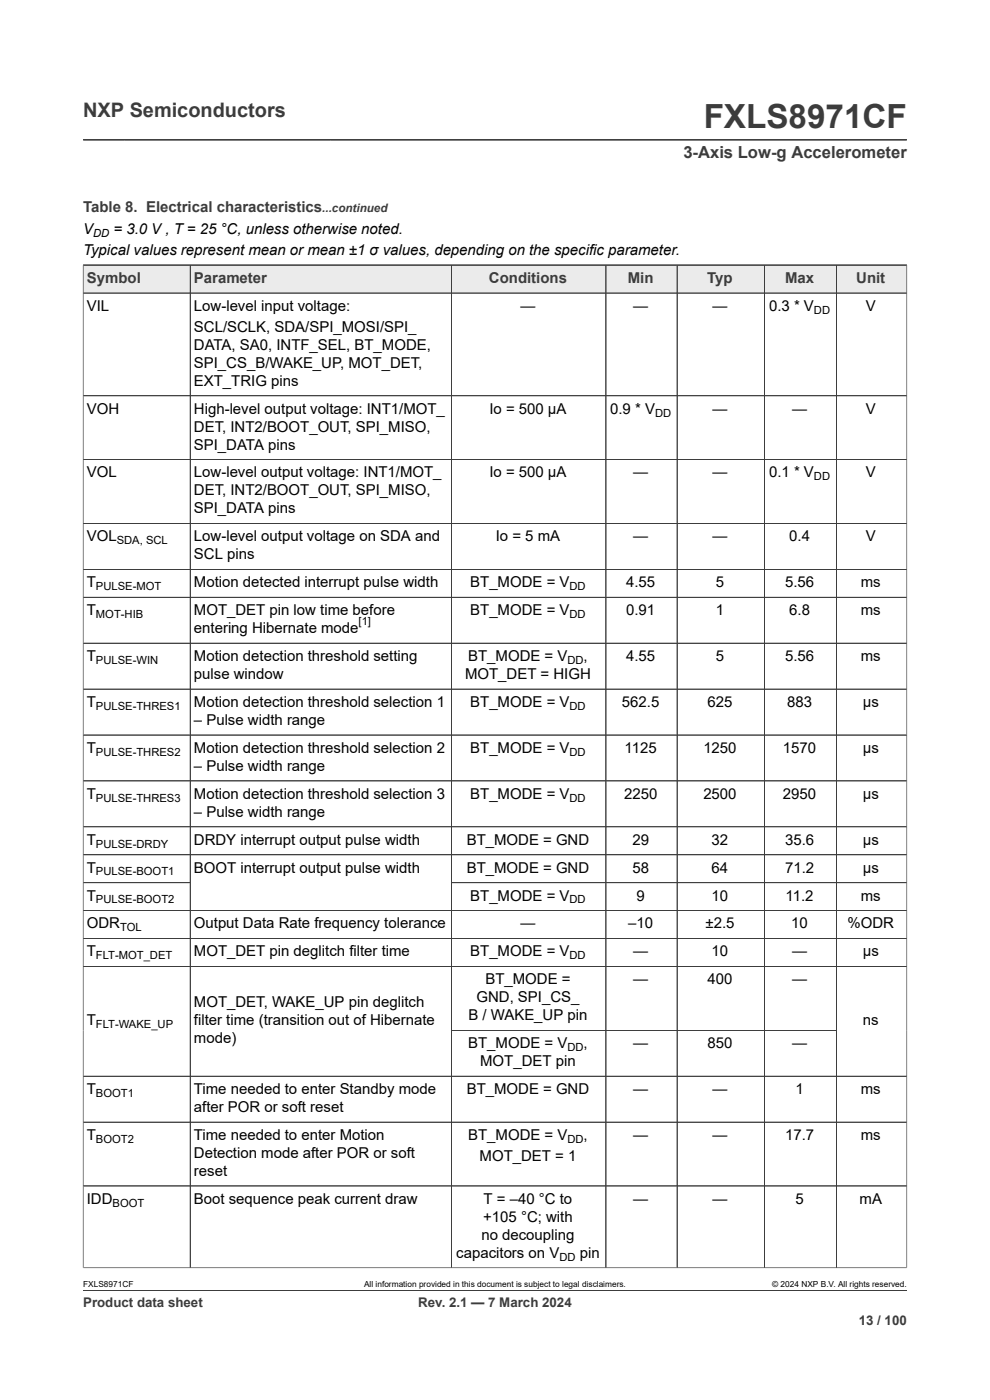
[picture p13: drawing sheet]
<svg xmlns="http://www.w3.org/2000/svg" width="210mm" height="297mm" viewBox="0 0 210 297" stroke-linecap="round" stroke-linejoin="round" font-family="sans-serif">
<defs><g id="words">
<text font-size="7.1" fill="#3c3c3c" x="149.3" y="27.2">FXLS8971CF</text>
<text font-size="4.2" fill="#3c3c3c" x="17.6" y="24.8">NXP Semiconductors</text>
<text font-size="3.5" fill="#3c3c3c" x="145" y="33.5">3-Axis Low-g Accelerometer</text>
<g font-size="3.2" fill="#3c3c3c">
<text x="17.6" y="45.1">Table 8. Electrical characteristics</text>
<text x="18.4" y="60">Symbol</text>
<text x="41.1" y="60">Parameter</text>
<text x="103.7" y="60">Conditions</text>
<text x="133.2" y="60">Min</text>
<text x="150" y="60">Typ</text>
<text x="166.5" y="60">Max</text>
<text x="181.6" y="60">Unit</text>
</g>
<g font-size="3.2">
<text x="17.6" y="49.6">V</text>
<text x="24.1" y="49.6">= 3.0 V , T = 25 °C, unless otherwise noted.</text>
<text x="17.6" y="54">Typical values represent mean or mean ±1 σ values, depending on the specific parameter.</text>
<text x="18.4" y="65.9">VIL</text>
<text x="41.1" y="65.9">Low-level input voltage:</text>
<text x="110.4" y="65.9">—</text>
<text x="134.3" y="65.9">—</text>
<text x="151.1" y="65.9">—</text>
<text x="163.1" y="65.9">0.3 * V</text>
<text x="183.7" y="65.9">V</text>
<text x="41.1" y="70.4">SCL/SCLK, SDA/SPI_MOSI/SPI_</text>
<text x="41.1" y="74.2">DATA, SA0, INTF_SEL, BT_MODE,</text>
<text x="41.1" y="78">SPI_CS_B/WAKE_UP, MOT_DET,</text>
<text x="41.1" y="81.8">EXT_TRIG pins</text>
<text x="18.4" y="87.7">VOH</text>
<text x="41.1" y="87.7">High-level output voltage: INT1/MOT_</text>
<text x="103.8" y="87.7">Io = 500 μA</text>
<text x="129.4" y="87.7">0.9 * V</text>
<text x="151.1" y="87.7">—</text>
<text x="168" y="87.7">—</text>
<text x="183.7" y="87.7">V</text>
<text x="41.1" y="91.6">DET, INT2/BOOT_OUT, SPI_MISO,</text>
<text x="41.1" y="95.4">SPI_DATA pins</text>
<text x="18.4" y="101.3">VOL</text>
<text x="41.1" y="101.3">Low-level output voltage: INT1/MOT_</text>
<text x="103.8" y="101.3">Io = 500 μA</text>
<text x="134.3" y="101.3">—</text>
<text x="151.1" y="101.3">—</text>
<text x="163.1" y="101.3">0.1 * V</text>
<text x="183.7" y="101.3">V</text>
<text x="41.1" y="105.1">DET, INT2/BOOT_OUT, SPI_MISO,</text>
<text x="41.1" y="108.9">SPI_DATA pins</text>
<text x="18.4" y="114.8">VOL</text>
<text x="41.1" y="114.8">Low-level output voltage on SDA and</text>
<text x="41.1" y="118.7">SCL pins</text>
<text x="105.2" y="114.8">Io = 5 mA</text>
<text x="134.3" y="114.8">—</text>
<text x="151.1" y="114.8">—</text>
<text x="167.4" y="114.8">0.4</text>
<text x="183.7" y="114.8">V</text>
<text x="18.4" y="124.6">T</text>
<text x="41.1" y="124.6">Motion detected interrupt pulse width</text>
<text x="99.7" y="124.6">BT_MODE = V</text>
<text x="132.8" y="124.6">4.55</text>
<text x="151.8" y="124.6">5</text>
<text x="166.5" y="124.6">5.56</text>
<text x="182.6" y="124.6">ms</text>
<text x="18.4" y="130.5">T</text>
<text x="41.1" y="130.5">MOT_DET pin low time before</text>
<text x="99.7" y="130.5">BT_MODE = V</text>
<text x="132.8" y="130.5">0.91</text>
<text x="151.8" y="130.5">1</text>
<text x="167.4" y="130.5">6.8</text>
<text x="182.6" y="130.5">ms</text>
<text x="41.1" y="134.3">entering Hibernate mode</text>
<text x="18.4" y="140.2">T</text>
<text x="41.1" y="140.2">Motion detection threshold setting</text>
<text x="99.3" y="140.2">BT_MODE = V</text>
<text x="123.8" y="140.2">,</text>
<text x="132.8" y="140.2">4.55</text>
<text x="151.8" y="140.2">5</text>
<text x="166.5" y="140.2">5.56</text>
<text x="182.6" y="140.2">ms</text>
<text x="18.4" y="150">T</text>
<text x="41.1" y="144.1">pulse window</text>
<text x="41.1" y="150">Motion detection threshold selection 1</text>
<text x="98.6" y="144.1">MOT_DET = HIGH</text>
<text x="99.7" y="150">BT_MODE = V</text>
<text x="131.9" y="150">562.5</text>
<text x="150.1" y="150">625</text>
<text x="167" y="150">883</text>
<text x="183" y="150">µs</text>
<text x="41.1" y="153.8">– Pulse width range</text>
<text x="18.4" y="159.7">T</text>
<text x="41.1" y="159.7">Motion detection threshold selection 2</text>
<text x="99.7" y="159.7">BT_MODE = V</text>
<text x="132.5" y="159.7">1125</text>
<text x="149.2" y="159.7">1250</text>
<text x="166.1" y="159.7">1570</text>
<text x="183" y="159.7">µs</text>
<text x="41.1" y="163.5">– Pulse width range</text>
<text x="18.4" y="169.5">T</text>
<text x="41.1" y="169.5">Motion detection threshold selection 3</text>
<text x="41.1" y="173.3">– Pulse width range</text>
<text x="99.7" y="169.5">BT_MODE = V</text>
<text x="132.4" y="169.5">2250</text>
<text x="149.2" y="169.5">2500</text>
<text x="166.1" y="169.5">2950</text>
<text x="183" y="169.5">µs</text>
<text x="18.4" y="179.2">T</text>
<text x="41.1" y="179.2">DRDY interrupt output pulse width</text>
<text x="99" y="179.2">BT_MODE = GND</text>
<text x="134.1" y="179.2">29</text>
<text x="151" y="179.2">32</text>
<text x="166.5" y="179.2">35.6</text>
<text x="183" y="179.2">µs</text>
<text x="18.4" y="185.1">T</text>
<text x="41.1" y="185.1">BOOT interrupt output pulse width</text>
<text x="99" y="185.1">BT_MODE = GND</text>
<text x="134.1" y="185.1">58</text>
<text x="151" y="185.1">64</text>
<text x="166.5" y="185.1">71.2</text>
<text x="183" y="185.1">µs</text>
<text x="18.4" y="191">T</text>
<text x="99.7" y="191">BT_MODE = V</text>
<text x="135" y="191">9</text>
<text x="151" y="191">10</text>
<text x="166.6" y="191">11.2</text>
<text x="182.6" y="191">ms</text>
<text x="18.4" y="197">ODR</text>
<text x="41.1" y="197">Output Data Rate frequency tolerance</text>
<text x="110.4" y="197">—</text>
<text x="133.3" y="197">–10</text>
<text x="149.6" y="197">±2.5</text>
<text x="167.8" y="197">10</text>
<text x="179.8" y="197">%ODR</text>
<text x="18.4" y="202.9">T</text>
<text x="41.1" y="202.9">MOT_DET pin deglitch filter time</text>
<text x="99.7" y="202.9">BT_MODE = V</text>
<text x="134.3" y="202.9">—</text>
<text x="151" y="202.9">10</text>
<text x="168" y="202.9">—</text>
<text x="183" y="202.9">µs</text>
<text x="103" y="208.8">BT_MODE =</text>
<text x="134.3" y="208.8">—</text>
<text x="150.1" y="208.8">400</text>
<text x="168" y="208.8">—</text>
<text x="41.1" y="213.7">MOT_DET, WAKE_UP pin deglitch</text>
<text x="101.1" y="212.6">GND, SPI_CS_</text>
<text x="18.4" y="217.5">T</text>
<text x="41.1" y="217.5">filter time (transition out of Hibernate</text>
<text x="41.1" y="221.3">mode)</text>
<text x="99.4" y="216.4">B / WAKE_UP pin</text>
<text x="183" y="217.5">ns</text>
<text x="99.3" y="222.4">BT_MODE = V</text>
<text x="101.9" y="226.2">MOT_DET pin</text>
<text x="123.8" y="222.4">,</text>
<text x="134.3" y="222.4">—</text>
<text x="150.1" y="222.4">850</text>
<text x="168" y="222.4">—</text>
<text x="18.4" y="232.1">T</text>
<text x="41.1" y="232.1">Time needed to enter Standby mode</text>
<text x="99" y="232.1">BT_MODE = GND</text>
<text x="134.3" y="232.1">—</text>
<text x="151.1" y="232.1">—</text>
<text x="168.7" y="232.1">1</text>
<text x="182.6" y="232.1">ms</text>
<text x="41.1" y="235.9">after POR or soft reset</text>
<text x="18.4" y="241.8">T</text>
<text x="41.1" y="241.8">Time needed to enter Motion</text>
<text x="41.1" y="245.7">Detection mode after POR or soft</text>
<text x="99.3" y="241.8">BT_MODE = V</text>
<text x="123.8" y="241.8">,</text>
<text x="134.3" y="241.8">—</text>
<text x="151.1" y="241.8">—</text>
<text x="166.5" y="241.8">17.7</text>
<text x="182.6" y="241.8">ms</text>
<text x="41.1" y="249.5">reset</text>
<text x="101.7" y="246.3">MOT_DET = 1</text>
<text x="18.4" y="255.4">IDD</text>
<text x="41.1" y="255.4">Boot sequence peak current draw</text>
<text x="102.6" y="255.4">T = –40 °C to</text>
<text x="134.3" y="255.4">—</text>
<text x="151.1" y="255.4">—</text>
<text x="168.7" y="255.4">5</text>
<text x="182.3" y="255.4">mA</text>
<text x="102.1" y="263">no decoupling</text>
<text x="102.5" y="259.2">+105 °C; with</text>
<text x="96.8" y="266.8">capacitors on V</text>
<text x="123" y="266.8">pin</text>
</g>
<g font-size="2.8" fill="#3c3c3c">
<text x="17.6" y="277.3">Product data sheet</text>
<text x="88.7" y="277.3">Rev. 2.1 — 7 March 2024</text>
<text x="182.2" y="281">13 / 100</text>
</g>
<text font-size="2.5" fill="#3c3c3c" x="68.4" y="45.1">...continued</text>
<g font-size="2.4">
<text x="19.8" y="50.2">DD</text>
<text x="172.7" y="66.6">DD</text>
<text x="138.9" y="88.4">DD</text>
<text x="172.7" y="101.9">DD</text>
<text x="24.8" y="115.5">SDA, SCL</text>
<text x="20.4" y="125.2">PULSE-MOT</text>
<text x="120.8" y="125.2">DD</text>
<text x="20.4" y="131.1">MOT-HIB</text>
<text x="120.8" y="131.1">DD</text>
<text x="76.1" y="132.7">[1]</text>
<text x="20.4" y="140.9">PULSE-WIN</text>
<text x="120.4" y="140.9">DD</text>
<text x="20.4" y="150.6">PULSE-THRES1</text>
<text x="120.8" y="150.6">DD</text>
<text x="20.4" y="160.3">PULSE-THRES2</text>
<text x="120.8" y="160.3">DD</text>
<text x="20.4" y="170.1">PULSE-THRES3</text>
<text x="120.8" y="170.1">DD</text>
<text x="20.4" y="179.8">PULSE-DRDY</text>
<text x="20.4" y="185.7">PULSE-BOOT1</text>
<text x="20.4" y="191.7">PULSE-BOOT2</text>
<text x="120.8" y="191.7">DD</text>
<text x="25.5" y="197.6">TOL</text>
<text x="20.4" y="203.5">FLT-MOT_DET</text>
<text x="120.8" y="203.5">DD</text>
<text x="20.4" y="218.1">FLT-WAKE_UP</text>
<text x="120.4" y="223">DD</text>
<text x="20.4" y="232.7">BOOT1</text>
<text x="20.4" y="242.5">BOOT2</text>
<text x="120.4" y="242.5">DD</text>
<text x="23.9" y="256">BOOT</text>
<text x="118.7" y="267.4">DD</text>
</g>
<g font-size="1.8">
<text x="17.6" y="273.1">FXLS8971CF</text>
<text x="77.2" y="273.1">All information provided in this document is subject to legal disclaimers.</text>
<text x="163.8" y="273.1">© 2024 NXP B.V. All rights reserved.</text>
</g>
</g></defs>
<path d="M17.6 29.7h174.8M17.6 56.2h174.8" fill="none" stroke="#3c3c3c" stroke-width=".21"/>
<path d="M17.7 56.3h22.6v5.8h-22.6z" fill="#ebebeb"/>
<path d="M17.6 56.2h22.8v6h-22.8z" fill="none" stroke="#3c3c3c" stroke-width=".21"/>
<path d="M40.4 56.3h55.3v5.8h-55.3z" fill="#ebebeb"/>
<path d="M40.4 56.2h55.4v6h-55.4z" fill="none" stroke="#3c3c3c" stroke-width=".21"/>
<path d="M95.9 56.3h32.6v5.8h-32.6z" fill="#ebebeb"/>
<path d="M95.8 56.2h32.7v6h-32.7z" fill="none" stroke="#3c3c3c" stroke-width=".21"/>
<path d="M128.6 56.3h15v5.8h-15z" fill="#ebebeb"/>
<path d="M128.5 56.2h15.1v6h-15.1z" fill="none" stroke="#3c3c3c" stroke-width=".21"/>
<path d="M143.7 56.3h18.4v5.8h-18.4z" fill="#ebebeb"/>
<path d="M143.6 56.2h18.6v6h-18.6z" fill="none" stroke="#3c3c3c" stroke-width=".21"/>
<path d="M162.2 56.3h15.1v5.8h-15.1z" fill="#ebebeb"/>
<path d="M162.2 56.2h15.2v6h-15.2z" fill="none" stroke="#3c3c3c" stroke-width=".21"/>
<path d="M177.5 56.3h14.8v5.8h-14.8z" fill="#ebebeb"/>
<g fill="none" stroke="#3c3c3c" stroke-width=".21">
<path d="M17.6 56.2h174.8v212.8M17.6 56.3v212.7M40.4 56.3v212.7M95.8 56.3v212.7M128.5 56.3v212.7M143.6 56.3v212.7M162.2 56.3v212.7M177.4 56.2v212.8M17.6 62.2h174.8M17.6 84h174.8M17.6 97.5h174.8M17.6 111.1h174.8"/>
<path d="M17.6 120.8h174.8M17.6 126.7h174.8M17.6 136.5h174.8M17.6 146.2h174.8M17.6 155.9h174.8M17.6 165.7h174.8M17.6 175.4h174.8M17.6 181.3h174.8M17.6 187.3h22.8M17.6 193.2h174.8M17.6 199.1h174.8M192.4 187.3h-96.6"/>
<path d="M17.6 205h174.8M95.8 218.6h81.6M17.6 228.3h174.8M17.6 238.1h174.8M17.6 251.6h174.8M17.6 269h174.8M17.6 273.8h174.8"/>
</g>
<use href="#words"/>
</svg>
